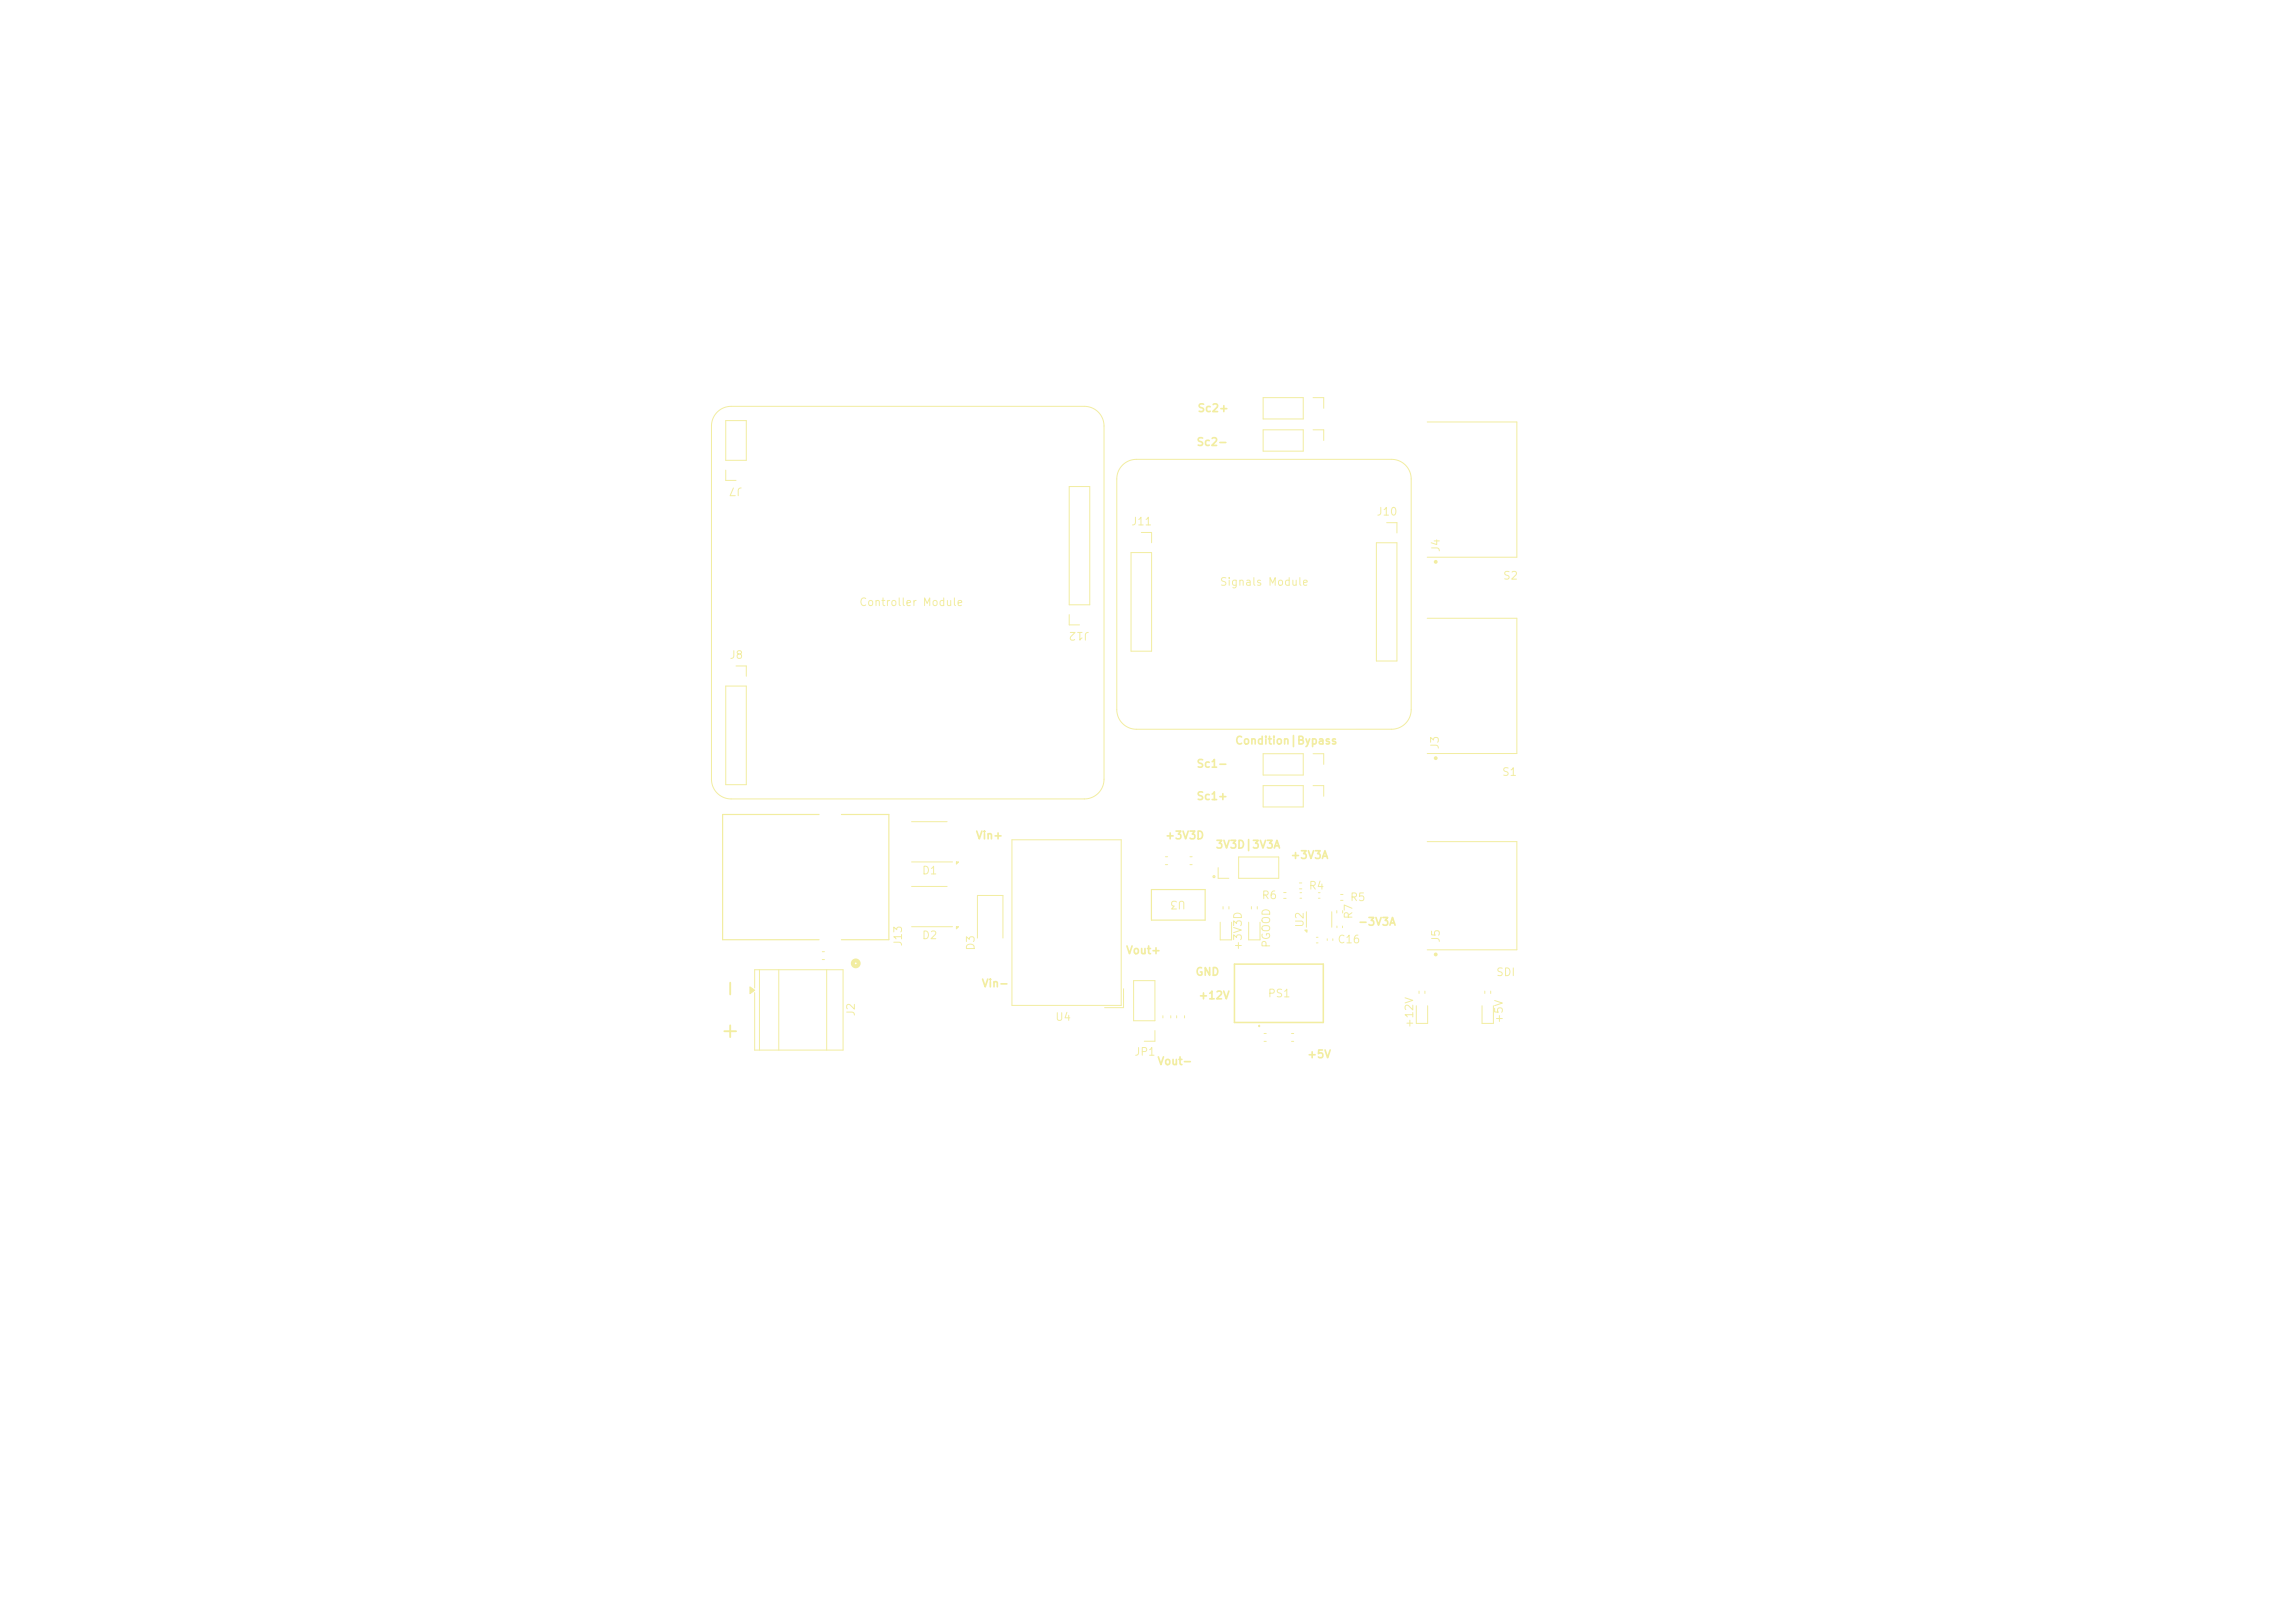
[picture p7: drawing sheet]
<svg xmlns="http://www.w3.org/2000/svg" width="297mm" height="210mm" viewBox="0 0 297 210" stroke-linecap="round" stroke-linejoin="round" font-family="sans-serif">
<defs><g id="words">
<g font-size="2" fill="#f2eda1">
<text x="95.9" y="129.4" transform="rotate(-90 95.9 129.4)">-</text>
<text x="95.9" y="134.9" transform="rotate(-90 95.9 134.9)">+</text>
</g>
<g font-size="1" fill="#f2eda1">
<text x="154.9" y="53.6">Sc2+</text>
<text x="154.8" y="57.9">Sc2-</text>
<text x="96.2" y="62.8" transform="rotate(-180 96.2 62.8)">J7</text>
<text x="146.3" y="68.2">J11</text>
<text x="178.1" y="67">J10</text>
<text x="186.6" y="71.5" transform="rotate(-90 186.6 71.5)">J4</text>
<text x="157.8" y="76">Signals Module</text>
<text x="194.4" y="75.2">S2</text>
<text x="111.1" y="78.7">Controller Module</text>
<text x="141.1" y="81.5" transform="rotate(-180 141.1 81.5)">J12</text>
<text x="94.3" y="85.5">J8</text>
<text x="154.8" y="99.6">Sc1-</text>
<text x="159.8" y="96.6">Condition|Bypass</text>
<text x="186.4" y="97" transform="rotate(-90 186.4 97)">J3</text>
<text x="194.3" y="100.6">S1</text>
<text x="154.8" y="103.8">Sc1+</text>
<text x="119.2" y="113.4">D1</text>
<text x="126.2" y="108.8">Vin+</text>
<text x="150.7" y="108.8">+3V3D</text>
<text x="157.2" y="110">3V3D|3V3A</text>
<text x="166.9" y="111.4">+3V3A</text>
<text x="153.5" y="116.3" transform="rotate(-180 153.5 116.3)">U3</text>
<text x="163.2" y="116.6">R6</text>
<text x="169.3" y="115.4">R4</text>
<text x="174.6" y="116.8">R5</text>
<text x="175.3" y="119" transform="rotate(-90 175.3 119)">R7</text>
<text x="117" y="122.5" transform="rotate(-90 117 122.5)">J13</text>
<text x="119.2" y="121.8">D2</text>
<text x="126.4" y="123.1" transform="rotate(-90 126.4 123.1)">D3</text>
<text x="145.6" y="123.7">Vout+</text>
<text x="160.9" y="123.1" transform="rotate(-90 160.9 123.1)">+3V3D</text>
<text x="164.6" y="122.7" transform="rotate(-90 164.6 122.7)">PGOOD</text>
<text x="169" y="120.1" transform="rotate(-90 169 120.1)">U2</text>
<text x="173" y="122.3">C16</text>
<text x="175.7" y="120">-3V3A</text>
<text x="186.6" y="122.1" transform="rotate(-90 186.6 122.1)">J5</text>
<text x="110.9" y="131.6" transform="rotate(-90 110.9 131.6)">J2</text>
<text x="127" y="128">Vin-</text>
<text x="154.6" y="126.5">GND</text>
<text x="155" y="129.5">+12V</text>
<text x="164" y="129.3">PS1</text>
<text x="193.5" y="126.5">SDI</text>
<text x="136.5" y="132.3">U4</text>
<text x="146.7" y="136.8">JP1</text>
<text x="169.1" y="137.2">+5V</text>
<text x="183.1" y="133.1" transform="rotate(-90 183.1 133.1)">+12V</text>
<text x="194.7" y="132.5" transform="rotate(-90 194.7 132.5)">+5V</text>
<text x="149.7" y="138.1">Vout-</text>
</g>
</g></defs>
<g fill="none" stroke="#f2eda1" stroke-width=".13">
<path d="M92.8 53.3a2.54 2.54 0 0 1 1.8-.7h45.7a2.54 2.54 0 0 1 2.6 2.5v45.7a2.54 2.54 0 0 1-2.6 2.6h-45.7a2.54 2.54 0 0 1-2.5-2.6v-45.7a2.54 2.54 0 0 1 .7-1.8zM93.9 54.4h2.7v5.2h-2.7zM163.5 55.6h5.2v2.8h-5.2zM169.9 55.6h1.4v1.4M93.9 60.8v1.4h1.3M138.4 63h2.6v15.3h-2.6zM138.4 79.5v1.4h1.3M93.9 88.8h2.7v12.7h-2.7zM95.2 86.2h1.4v1.3M163.5 97.5h5.2v2.8h-5.2zM169.9 97.5h1.4v1.4M180.1 94.4h-33a2.54 2.54 0 0 1-2.6-2.6v-29.8a2.54 2.54 0 0 1 2.6-2.6h33a2.54 2.54 0 0 1 2.5 2.6v29.8a2.54 2.54 0 0 1-2.5 2.6"/>
<path d="M184.7 80h11.6v17.5h-11.6M161.6 119.3v2.3h1.5v-2.3M161.9 117.3v.3M162.7 117.3v.3M168.2 115.5h.2M168.2 116.2h.2M169.1 118v2M170.6 115.5h.2M170.6 116.2h.2M172.3 118v2M173 117.8v.3M173 119.8v.2"/>
<path d="M173.7 119.8v.2M173.8 117.8v.3M184.7 108.9h11.6v14h-11.6M126.5 121.4v-5.5h3.3v5.5M150.5 131.4v.3M151.5 131.4v.3M152.3 131.4v.3M153.3 131.4v.3M167.1 133.7h.3M167.1 134.7h.3M168.9 120.3h.2v.3zM183.6 128.2v.4"/>
<path d="M184.4 128.2v.4M191.8 130.1v2.3h1.5v-2.3"/>
<circle cx="163" cy="132.8" r=".05"/>
</g>
<path d="M159.8 124.8h11.5v7.5h-11.5z" fill="none" stroke="#f2eda1" stroke-width=".2"/>
<g fill="#f2eda1" stroke="#f2eda1" stroke-width=".13">
<circle cx="163" cy="132.7" r=".05"/>
<circle cx="163" cy="132.8" r=".05"/>
</g>
<g fill="#f2eda1" stroke="#f2eda1" stroke-width=".2">
<circle cx="185.8" cy="123.5" r=".15"/>
<circle cx="185.8" cy="98.1" r=".15"/>
</g>
<path d="M106 105.4h-12.5v16.2h12.5M108.9 105.4h6.1v16.2h-6.1" fill="none" stroke="#f2eda1" stroke-width=".15"/>
<circle cx="110.7" cy="124.7" r=".38" fill="none" stroke="#f2eda1" stroke-width=".51"/>
<path d="M168.9 120.3h.2v.3z" fill="#f2eda1"/>
<g fill="none" stroke="#f2eda1" stroke-width=".13">
<path d="M163.5 51.5h5.2v2.7h-5.2zM169.9 51.5h1.4v1.3M150.8 110.9h.3M150.8 111.9h.3M158.3 117.3v.3M159 117.3v.3M166.1 115.5h.3M166.1 116.2h.3M168.2 114.3h.3M168.2 115h.3M173.5 115.7h.3M173.5 116.5h.3"/>
<path d="M97.1 127.7l.6 .4-.6 .5zM97.7 127.8v-2.3h11.4v10.4h-11.4v-7.5M98.3 125.5v10.4M100.8 125.5v10.4M107 125.5v10.4M183.3 130.1v2.3h1.5v-2.3"/>
</g>
<path d="M97.1 127.7l.6 .4-.6 .5z" fill="#f2eda1"/>
<g fill="none" stroke="#f2eda1" stroke-width=".13">
<path d="M178.1 70.2h2.7v15.3h-2.7zM179.5 67.6h1.3v1.4M118 114.7h4.6M118 119.9h5.3M123.8 119.9h.2l-.2 .3zM131 108.7h14.1v21.4h-14.1zM154 110.9h.3M154 111.9h.3M157.6 112.3v1.3h1.4M160.3 110.9h5.2v2.7h-5.2zM106.4 123.1h.3M106.4 124.2h.3"/>
<path d="M145.4 127.9v2.5h-2.5M146.7 126.9h2.8v5.2h-2.8zM149.5 133.4v1.3h-1.4M171.8 121.5v.2M172.5 121.5v.2M192.2 128.2v.4M192.9 128.2v.4"/>
</g>
<g fill="none" stroke="#f2eda1" stroke-width=".15">
<path d="M149 115.1h7v4h-7z"/>
<circle cx="157.1" cy="113.4" r=".13"/>
</g>
<path d="M123.8 119.9h.2l-.2 .3z" fill="#f2eda1"/>
<path d="M184.7 54.6h11.6v17.5h-11.6M146.4 71.5h2.6v12.8h-2.6zM147.7 68.9h1.3v1.3M118 106.3h4.6M118 111.5h5.3M123.8 111.5h.2l-.2 .3z" fill="none" stroke="#f2eda1" stroke-width=".13"/>
<circle cx="185.8" cy="72.7" r=".15" fill="#f2eda1" stroke="#f2eda1" stroke-width=".2"/>
<path d="M123.8 111.5h.2l-.2 .3z" fill="#f2eda1"/>
<path d="M157.9 119.3v2.3h1.5v-2.3M163.5 101.7h5.2v2.7h-5.2zM169.9 101.7h1.4v1.3M163.6 133.7h.3M163.6 134.7h.3M170.4 121.3h.2M170.4 122h.2" fill="none" stroke="#f2eda1" stroke-width=".13"/>
<use href="#words"/>
</svg>
